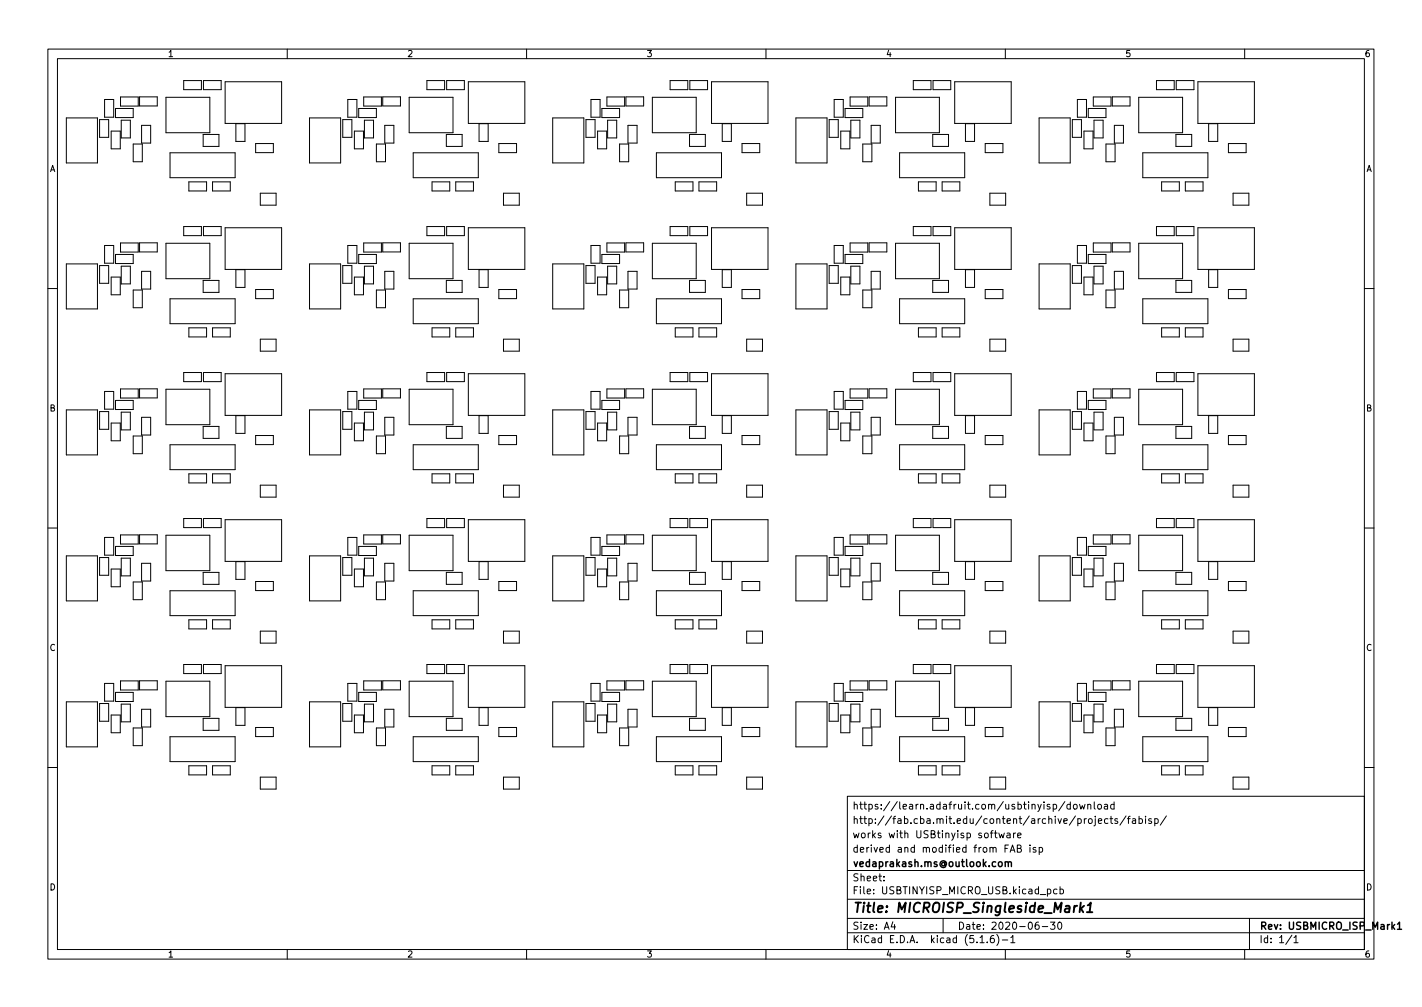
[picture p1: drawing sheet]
<svg xmlns="http://www.w3.org/2000/svg" width="297mm" height="210mm" viewBox="0 0 297 210" stroke-linecap="round" stroke-linejoin="round" font-family="sans-serif">
<defs><g id="words">
<text font-size="2.8" x="178" y="190.6">Title: MICROISP_Singleside_Mark1</text>
<g font-size="2.1">
<text x="178" y="172">http://fab.cba.mit.edu/content/archive/projects/fabisp/</text>
<text x="178" y="169">https://learn.adafruit.com/usbtinyisp/download</text>
<text x="178" y="178">derived and modified from FAB isp</text>
<text x="178" y="175">works with USBtinyisp software</text>
<text x="178" y="184">Sheet:</text>
<text x="178" y="181">vedaprakash.ms@outlook.com</text>
<text x="178" y="186.7">File: USBTINYISP_MICRO_USB.kicad_pcb</text>
<text x="178" y="196.9">KiCad E.D.A. kicad (5.1.6)-1</text>
<text x="178" y="194.1">Size: A4</text>
<text x="200" y="194.1">Date: 2020-06-30</text>
<text x="263" y="194.1">Rev: USBMICRO_ISP_Mark1</text>
<text x="263" y="196.9">Id: 1/1</text>
</g>
<g font-size="1.8">
<text x="35" y="11.9">1</text>
<text x="85" y="11.9">2</text>
<text x="135" y="11.9">3</text>
<text x="185" y="11.9">4</text>
<text x="235" y="11.9">5</text>
<text x="285" y="11.9">6</text>
<text x="10.3" y="35.9">A</text>
<text x="285.3" y="35.9">A</text>
<text x="10.3" y="85.9">B</text>
<text x="285.3" y="85.9">B</text>
<text x="10.3" y="135.9">C</text>
<text x="285.3" y="135.9">C</text>
<text x="10.3" y="185.9">D</text>
<text x="285.3" y="185.9">D</text>
<text x="35" y="199.9">1</text>
<text x="85" y="199.9">2</text>
<text x="135" y="199.9">3</text>
<text x="185" y="199.9">4</text>
<text x="235" y="199.9">5</text>
<text x="285" y="199.9">6</text>
</g>
</g></defs>
<g fill="none" stroke="#000" stroke-width=".21">
<path d="M10 10.2h277v190.1h-277zM12 12.2h273v186.1h-273zM38.4 16.8h3.7v1.9h-3.7zM42.5 16.8h3.7v1.9h-3.7zM47 17.1h11.8v8.7h-11.8zM60 10.2v2M89.2 16.8h3.7v1.9h-3.7zM93.3 16.8h3.7v1.9h-3.7zM97.8 17.1h11.8v8.7h-11.8zM110 10.2v2M140 16.8h3.7v1.9h-3.7zM144.1 16.8h3.7v1.9h-3.7z"/>
<path d="M148.6 17.1h11.8v8.7h-11.8zM160 10.2v2M190.8 16.8h3.7v1.9h-3.7zM194.9 16.8h3.7v1.9h-3.7zM199.4 17.1h11.8v8.7h-11.8zM210 10.2v2M241.6 16.8h3.7v1.9h-3.7zM245.7 16.8h3.7v1.9h-3.7zM250.2 17.1h11.8v8.7h-11.8zM260 10.2v2M13.9 24.6h6.5v9.4h-6.5zM20.8 25h1.9v3.7h-1.9z"/>
<path d="M21.8 20.8h1.9v3.7h-1.9zM23.2 27.4h1.9v3.7h-1.9zM24.1 22.6h3.7v1.9h-3.7zM25.2 20.2h3.7v1.9h-3.7zM25.3 25.1h1.9v3.7h-1.9zM27.8 30.1h1.9v3.7h-1.9zM29.2 20.2h3.7v1.9h-3.7zM29.6 26.2h1.9v3.7h-1.9zM34.7 20.3h9.1v7.4h-9.1zM35.5 31.9h13.6v5.2h-13.6zM39.5 38h3.7v1.9h-3.7zM42.4 28.1h3.3v2.5h-3.3z"/>
<path d="M44.4 38h3.7v1.9h-3.7zM49.3 25.8h1.9v3.7h-1.9zM53.4 30h3.7v1.9h-3.7zM64.7 24.6h6.5v9.4h-6.5zM71.6 25h1.9v3.7h-1.9zM72.7 20.8h1.9v3.7h-1.9zM74 27.4h1.9v3.7h-1.9zM74.9 22.6h3.7v1.9h-3.7zM76 20.2h3.7v1.9h-3.7zM76.1 25.1h1.9v3.7h-1.9zM78.6 30.1h1.9v3.7h-1.9zM80 20.2h3.7v1.9h-3.7z"/>
<path d="M80.4 26.2h1.9v3.7h-1.9zM85.5 20.3h9.1v7.4h-9.1zM86.3 31.9h13.6v5.2h-13.6zM90.3 38h3.7v1.9h-3.7zM93.2 28.1h3.3v2.5h-3.3zM95.2 38h3.7v1.9h-3.7zM100.1 25.8h1.9v3.7h-1.9zM104.2 30h3.7v1.9h-3.7zM115.5 24.6h6.5v9.4h-6.5zM122.4 25h1.9v3.7h-1.9zM123.5 20.8h1.9v3.7h-1.9zM124.8 27.4h1.9v3.7h-1.9z"/>
<path d="M125.7 22.6h3.7v1.9h-3.7zM126.8 20.2h3.7v1.9h-3.7zM126.9 25.1h1.9v3.7h-1.9zM129.4 30.1h1.9v3.7h-1.9zM130.8 20.2h3.7v1.9h-3.7zM131.2 26.2h1.9v3.7h-1.9zM136.3 20.3h9.1v7.4h-9.1zM137.1 31.9h13.6v5.2h-13.6zM141.1 38h3.7v1.9h-3.7zM144 28.1h3.3v2.5h-3.3zM146 38h3.7v1.9h-3.7zM150.9 25.8h1.9v3.7h-1.9z"/>
<path d="M155 30h3.7v1.9h-3.7zM166.3 24.6h6.5v9.4h-6.5zM173.2 25h1.9v3.7h-1.9zM174.3 20.8h1.9v3.7h-1.9zM175.6 27.4h1.9v3.7h-1.9zM176.5 22.6h3.7v1.9h-3.7zM177.6 20.2h3.7v1.9h-3.7zM177.7 25.1h1.9v3.7h-1.9zM180.2 30.1h1.9v3.7h-1.9zM181.6 20.2h3.7v1.9h-3.7zM182 26.2h1.9v3.7h-1.9zM187.1 20.3h9.1v7.4h-9.1z"/>
<path d="M187.9 31.9h13.6v5.2h-13.6zM191.9 38h3.7v1.9h-3.7zM194.8 28.1h3.3v2.5h-3.3zM196.8 38h3.7v1.9h-3.7zM201.7 25.8h1.9v3.7h-1.9zM205.8 30h3.7v1.9h-3.7zM217.1 24.6h6.5v9.4h-6.5zM224 25h1.9v3.7h-1.9zM225.1 20.8h1.9v3.7h-1.9zM226.4 27.4h1.9v3.7h-1.9zM227.3 22.6h3.7v1.9h-3.7zM228.4 20.2h3.7v1.9h-3.7z"/>
<path d="M228.5 25.1h1.9v3.7h-1.9zM231 30.1h1.9v3.7h-1.9zM232.4 20.2h3.7v1.9h-3.7zM232.8 26.2h1.9v3.7h-1.9zM237.9 20.3h9.1v7.4h-9.1zM238.7 31.9h13.6v5.2h-13.6zM242.7 38h3.7v1.9h-3.7zM245.6 28.1h3.3v2.5h-3.3zM247.6 38h3.7v1.9h-3.7zM252.5 25.8h1.9v3.7h-1.9zM256.6 30h3.7v1.9h-3.7zM13.9 55.1h6.5v9.4h-6.5z"/>
<path d="M20.8 55.5h1.9v3.7h-1.9zM21.8 51.3h1.9v3.7h-1.9zM23.2 57.9h1.9v3.7h-1.9zM24.1 53.1h3.7v1.9h-3.7zM25.2 50.7h3.7v1.9h-3.7zM25.3 55.6h1.9v3.7h-1.9zM29.2 50.7h3.7v1.9h-3.7zM29.6 56.7h1.9v3.7h-1.9zM34.7 50.8h9.1v7.4h-9.1zM38.4 47.3h3.7v1.9h-3.7zM42.4 58.6h3.3v2.5h-3.3zM42.5 47.3h3.7v1.9h-3.7z"/>
<path d="M47 47.6h11.8v8.7h-11.8zM49.3 56.3h1.9v3.7h-1.9zM54.4 40.3h3.3v2.5h-3.3zM64.7 55.1h6.5v9.4h-6.5zM71.6 55.5h1.9v3.7h-1.9zM72.7 51.3h1.9v3.7h-1.9zM74 57.9h1.9v3.7h-1.9zM74.9 53.1h3.7v1.9h-3.7zM76 50.7h3.7v1.9h-3.7zM76.1 55.6h1.9v3.7h-1.9zM80 50.7h3.7v1.9h-3.7zM80.4 56.7h1.9v3.7h-1.9z"/>
<path d="M85.5 50.8h9.1v7.4h-9.1zM89.2 47.3h3.7v1.9h-3.7zM93.2 58.6h3.3v2.5h-3.3zM93.3 47.3h3.7v1.9h-3.7zM97.8 47.6h11.8v8.7h-11.8zM100.1 56.3h1.9v3.7h-1.9zM105.2 40.3h3.3v2.5h-3.3zM115.5 55.1h6.5v9.4h-6.5zM122.4 55.5h1.9v3.7h-1.9zM123.5 51.3h1.9v3.7h-1.9zM124.8 57.9h1.9v3.7h-1.9zM125.7 53.1h3.7v1.9h-3.7z"/>
<path d="M126.8 50.7h3.7v1.9h-3.7zM126.9 55.6h1.9v3.7h-1.9zM130.8 50.7h3.7v1.9h-3.7zM131.2 56.7h1.9v3.7h-1.9zM136.3 50.8h9.1v7.4h-9.1zM140 47.3h3.7v1.9h-3.7zM144 58.6h3.3v2.5h-3.3zM144.1 47.3h3.7v1.9h-3.7zM148.6 47.6h11.8v8.7h-11.8zM150.9 56.3h1.9v3.7h-1.9zM156 40.3h3.3v2.5h-3.3zM166.3 55.1h6.5v9.4h-6.5z"/>
<path d="M173.2 55.5h1.9v3.7h-1.9zM174.3 51.3h1.9v3.7h-1.9zM175.6 57.9h1.9v3.7h-1.9zM176.5 53.1h3.7v1.9h-3.7zM177.6 50.7h3.7v1.9h-3.7zM177.7 55.6h1.9v3.7h-1.9zM181.6 50.7h3.7v1.9h-3.7zM182 56.7h1.9v3.7h-1.9zM187.1 50.8h9.1v7.4h-9.1zM190.8 47.3h3.7v1.9h-3.7zM194.8 58.6h3.3v2.5h-3.3zM194.9 47.3h3.7v1.9h-3.7z"/>
<path d="M199.4 47.6h11.8v8.7h-11.8zM201.7 56.3h1.9v3.7h-1.9zM206.8 40.3h3.3v2.5h-3.3zM217.1 55.1h6.5v9.4h-6.5zM224 55.5h1.9v3.7h-1.9zM225.1 51.3h1.9v3.7h-1.9zM226.4 57.9h1.9v3.7h-1.9zM227.3 53.1h3.7v1.9h-3.7zM228.4 50.7h3.7v1.9h-3.7zM228.5 55.6h1.9v3.7h-1.9zM232.4 50.7h3.7v1.9h-3.7zM232.8 56.7h1.9v3.7h-1.9z"/>
<path d="M237.9 50.8h9.1v7.4h-9.1zM241.6 47.3h3.7v1.9h-3.7zM245.6 58.6h3.3v2.5h-3.3zM245.7 47.3h3.7v1.9h-3.7zM250.2 47.6h11.8v8.7h-11.8zM252.5 56.3h1.9v3.7h-1.9zM257.6 40.3h3.3v2.5h-3.3zM10 60.2h2M27.8 60.6h1.9v3.7h-1.9zM35.5 62.4h13.6v5.2h-13.6zM38.4 77.8h3.7v1.9h-3.7zM39.5 68.5h3.7v1.9h-3.7z"/>
<path d="M42.5 77.8h3.7v1.9h-3.7zM44.4 68.5h3.7v1.9h-3.7zM47 78h11.8v8.7h-11.8zM53.4 60.5h3.7v1.9h-3.7zM54.4 70.8h3.3v2.5h-3.3zM78.6 60.6h1.9v3.7h-1.9zM86.3 62.4h13.6v5.2h-13.6zM89.2 77.8h3.7v1.9h-3.7zM90.3 68.5h3.7v1.9h-3.7zM93.3 77.8h3.7v1.9h-3.7zM95.2 68.5h3.7v1.9h-3.7zM97.8 78h11.8v8.7h-11.8z"/>
<path d="M104.2 60.5h3.7v1.9h-3.7zM105.2 70.8h3.3v2.5h-3.3zM129.4 60.6h1.9v3.7h-1.9zM137.1 62.4h13.6v5.2h-13.6zM140 77.8h3.7v1.9h-3.7zM141.1 68.5h3.7v1.9h-3.7zM144.1 77.8h3.7v1.9h-3.7zM146 68.5h3.7v1.9h-3.7zM148.6 78h11.8v8.7h-11.8zM155 60.5h3.7v1.9h-3.7zM156 70.8h3.3v2.5h-3.3zM180.2 60.6h1.9v3.7h-1.9z"/>
<path d="M187.9 62.4h13.6v5.2h-13.6zM190.8 77.8h3.7v1.9h-3.7zM191.9 68.5h3.7v1.9h-3.7zM194.9 77.8h3.7v1.9h-3.7zM196.8 68.5h3.7v1.9h-3.7zM199.4 78h11.8v8.7h-11.8zM205.8 60.5h3.7v1.9h-3.7zM206.8 70.8h3.3v2.5h-3.3zM231 60.6h1.9v3.7h-1.9zM238.7 62.4h13.6v5.2h-13.6zM241.6 77.8h3.7v1.9h-3.7zM242.7 68.5h3.7v1.9h-3.7z"/>
<path d="M245.7 77.8h3.7v1.9h-3.7zM247.6 68.5h3.7v1.9h-3.7zM250.2 78h11.8v8.7h-11.8zM256.6 60.5h3.7v1.9h-3.7zM257.6 70.8h3.3v2.5h-3.3zM285 60.2h2M13.9 85.6h6.5v9.4h-6.5zM20.8 85.9h1.9v3.7h-1.9zM21.8 81.7h1.9v3.7h-1.9zM23.2 88.3h1.9v3.7h-1.9zM24.1 83.6h3.7v1.9h-3.7zM25.2 81.2h3.7v1.9h-3.7z"/>
<path d="M25.3 86.1h1.9v3.7h-1.9zM27.8 91h1.9v3.7h-1.9zM29.2 81.2h3.7v1.9h-3.7zM29.6 87.1h1.9v3.7h-1.9zM34.7 81.3h9.1v7.4h-9.1zM35.5 92.9h13.6v5.2h-13.6zM39.5 98.9h3.7v1.9h-3.7zM42.4 89h3.3v2.5h-3.3zM44.4 98.9h3.7v1.9h-3.7zM49.3 86.8h1.9v3.7h-1.9zM53.4 90.9h3.7v1.9h-3.7zM64.7 85.6h6.5v9.4h-6.5z"/>
<path d="M71.6 85.9h1.9v3.7h-1.9zM72.7 81.7h1.9v3.7h-1.9zM74 88.3h1.9v3.7h-1.9zM74.9 83.6h3.7v1.9h-3.7zM76 81.2h3.7v1.9h-3.7zM76.1 86.1h1.9v3.7h-1.9zM78.6 91h1.9v3.7h-1.9zM80 81.2h3.7v1.9h-3.7zM80.4 87.1h1.9v3.7h-1.9zM85.5 81.3h9.1v7.4h-9.1zM86.3 92.9h13.6v5.2h-13.6zM90.3 98.9h3.7v1.9h-3.7z"/>
<path d="M93.2 89h3.3v2.5h-3.3zM95.2 98.9h3.7v1.9h-3.7zM100.1 86.8h1.9v3.7h-1.9zM104.2 90.9h3.7v1.9h-3.7zM115.5 85.6h6.5v9.4h-6.5zM122.4 85.9h1.9v3.7h-1.9zM123.5 81.7h1.9v3.7h-1.9zM124.8 88.3h1.9v3.7h-1.9zM125.7 83.6h3.7v1.9h-3.7zM126.8 81.2h3.7v1.9h-3.7zM126.9 86.1h1.9v3.7h-1.9zM129.4 91h1.9v3.7h-1.9z"/>
<path d="M130.8 81.2h3.7v1.9h-3.7zM131.2 87.1h1.9v3.7h-1.9zM136.3 81.3h9.1v7.4h-9.1zM137.1 92.9h13.6v5.2h-13.6zM141.1 98.9h3.7v1.9h-3.7zM144 89h3.3v2.5h-3.3zM146 98.9h3.7v1.9h-3.7zM150.9 86.8h1.9v3.7h-1.9zM155 90.9h3.7v1.9h-3.7zM166.3 85.6h6.5v9.4h-6.5zM173.2 85.9h1.9v3.7h-1.9zM174.3 81.7h1.9v3.7h-1.9z"/>
<path d="M175.6 88.3h1.9v3.7h-1.9zM176.5 83.6h3.7v1.9h-3.7zM177.6 81.2h3.7v1.9h-3.7zM177.7 86.1h1.9v3.7h-1.9zM180.2 91h1.9v3.7h-1.9zM181.6 81.2h3.7v1.9h-3.7zM182 87.1h1.9v3.7h-1.9zM187.1 81.3h9.1v7.4h-9.1zM187.9 92.9h13.6v5.2h-13.6zM191.9 98.9h3.7v1.9h-3.7zM194.8 89h3.3v2.5h-3.3zM196.8 98.9h3.7v1.9h-3.7z"/>
<path d="M201.7 86.8h1.9v3.7h-1.9zM205.8 90.9h3.7v1.9h-3.7zM217.1 85.6h6.5v9.4h-6.5zM224 85.9h1.9v3.7h-1.9zM225.1 81.7h1.9v3.7h-1.9zM226.4 88.3h1.9v3.7h-1.9zM227.3 83.6h3.7v1.9h-3.7zM228.4 81.2h3.7v1.9h-3.7zM228.5 86.1h1.9v3.7h-1.9zM231 91h1.9v3.7h-1.9zM232.4 81.2h3.7v1.9h-3.7zM232.8 87.1h1.9v3.7h-1.9z"/>
<path d="M237.9 81.3h9.1v7.4h-9.1zM238.7 92.9h13.6v5.2h-13.6zM242.7 98.9h3.7v1.9h-3.7zM245.6 89h3.3v2.5h-3.3zM247.6 98.9h3.7v1.9h-3.7zM252.5 86.8h1.9v3.7h-1.9zM256.6 90.9h3.7v1.9h-3.7zM10 110.2h2M13.9 116.1h6.5v9.4h-6.5zM20.8 116.4h1.9v3.7h-1.9zM21.8 112.2h1.9v3.7h-1.9zM23.2 118.8h1.9v3.7h-1.9z"/>
<path d="M24.1 114.1h3.7v1.9h-3.7zM25.2 111.7h3.7v1.9h-3.7zM25.3 116.5h1.9v3.7h-1.9zM29.2 111.7h3.7v1.9h-3.7zM29.6 117.6h1.9v3.7h-1.9zM34.7 111.8h9.1v7.4h-9.1zM38.4 108.3h3.7v1.9h-3.7zM42.4 119.5h3.3v2.5h-3.3zM42.5 108.3h3.7v1.9h-3.7zM47 108.5h11.8v8.7h-11.8zM49.3 117.3h1.9v3.7h-1.9zM54.4 101.3h3.3v2.5h-3.3z"/>
<path d="M64.7 116.1h6.5v9.4h-6.5zM71.6 116.4h1.9v3.7h-1.9zM72.7 112.2h1.9v3.7h-1.9zM74 118.8h1.9v3.7h-1.9zM74.9 114.1h3.7v1.9h-3.7zM76 111.7h3.7v1.9h-3.7zM76.1 116.5h1.9v3.7h-1.9zM80 111.7h3.7v1.9h-3.7zM80.4 117.6h1.9v3.7h-1.9zM85.5 111.8h9.1v7.4h-9.1zM89.2 108.3h3.7v1.9h-3.7zM93.2 119.5h3.3v2.5h-3.3z"/>
<path d="M93.3 108.3h3.7v1.9h-3.7zM97.8 108.5h11.8v8.7h-11.8zM100.1 117.3h1.9v3.7h-1.9zM105.2 101.3h3.3v2.5h-3.3zM115.5 116.1h6.5v9.4h-6.5zM122.4 116.4h1.9v3.7h-1.9zM123.5 112.2h1.9v3.7h-1.9zM124.8 118.8h1.9v3.7h-1.9zM125.7 114.1h3.7v1.9h-3.7zM126.8 111.7h3.7v1.9h-3.7zM126.9 116.5h1.9v3.7h-1.9zM130.8 111.7h3.7v1.9h-3.7z"/>
<path d="M131.2 117.6h1.9v3.7h-1.9zM136.3 111.8h9.1v7.4h-9.1zM140 108.3h3.7v1.9h-3.7zM144 119.5h3.3v2.5h-3.3zM144.1 108.3h3.7v1.9h-3.7zM148.6 108.5h11.8v8.7h-11.8zM150.9 117.3h1.9v3.7h-1.9zM156 101.3h3.3v2.5h-3.3zM166.3 116.1h6.5v9.4h-6.5zM173.2 116.4h1.9v3.7h-1.9zM174.3 112.2h1.9v3.7h-1.9zM175.6 118.8h1.9v3.7h-1.9z"/>
<path d="M176.5 114.1h3.7v1.9h-3.7zM177.6 111.7h3.7v1.9h-3.7zM177.7 116.5h1.9v3.7h-1.9zM181.6 111.7h3.7v1.9h-3.7zM182 117.6h1.9v3.7h-1.9zM187.1 111.8h9.1v7.4h-9.1zM190.8 108.3h3.7v1.9h-3.7zM194.8 119.5h3.3v2.5h-3.3zM194.9 108.3h3.7v1.9h-3.7zM199.4 108.5h11.8v8.7h-11.8zM201.7 117.3h1.9v3.7h-1.9zM206.8 101.3h3.3v2.5h-3.3z"/>
<path d="M217.1 116.1h6.5v9.4h-6.5zM224 116.4h1.9v3.7h-1.9zM225.1 112.2h1.9v3.7h-1.9zM226.4 118.8h1.9v3.7h-1.9zM227.3 114.1h3.7v1.9h-3.7zM228.4 111.7h3.7v1.9h-3.7zM228.5 116.5h1.9v3.7h-1.9zM232.4 111.7h3.7v1.9h-3.7zM232.8 117.6h1.9v3.7h-1.9zM237.9 111.8h9.1v7.4h-9.1zM241.6 108.3h3.7v1.9h-3.7zM245.6 119.5h3.3v2.5h-3.3z"/>
<path d="M245.7 108.3h3.7v1.9h-3.7zM250.2 108.5h11.8v8.7h-11.8zM252.5 117.3h1.9v3.7h-1.9zM257.6 101.3h3.3v2.5h-3.3zM285 110.2h2M27.8 121.5h1.9v3.7h-1.9zM35.5 123.3h13.6v5.2h-13.6zM38.4 138.7h3.7v1.9h-3.7zM39.5 129.4h3.7v1.9h-3.7zM42.5 138.7h3.7v1.9h-3.7zM44.4 129.4h3.7v1.9h-3.7zM47 139h11.8v8.7h-11.8z"/>
<path d="M53.4 121.4h3.7v1.9h-3.7zM54.4 131.8h3.3v2.5h-3.3zM78.6 121.5h1.9v3.7h-1.9zM86.3 123.3h13.6v5.2h-13.6zM89.2 138.7h3.7v1.9h-3.7zM90.3 129.4h3.7v1.9h-3.7zM93.3 138.7h3.7v1.9h-3.7zM95.2 129.4h3.7v1.9h-3.7zM97.8 139h11.8v8.7h-11.8zM104.2 121.4h3.7v1.9h-3.7zM105.2 131.8h3.3v2.5h-3.3zM129.4 121.5h1.9v3.7h-1.9z"/>
<path d="M137.1 123.3h13.6v5.2h-13.6zM140 138.7h3.7v1.9h-3.7zM141.1 129.4h3.7v1.9h-3.7zM144.1 138.7h3.7v1.9h-3.7zM146 129.4h3.7v1.9h-3.7zM148.6 139h11.8v8.7h-11.8zM155 121.4h3.7v1.9h-3.7zM156 131.8h3.3v2.5h-3.3zM180.2 121.5h1.9v3.7h-1.9zM187.9 123.3h13.6v5.2h-13.6zM190.8 138.7h3.7v1.9h-3.7zM191.9 129.4h3.7v1.9h-3.7z"/>
<path d="M194.9 138.7h3.7v1.9h-3.7zM196.8 129.4h3.7v1.9h-3.7zM199.4 139h11.8v8.7h-11.8zM205.8 121.4h3.7v1.9h-3.7zM206.8 131.8h3.3v2.5h-3.3zM231 121.5h1.9v3.7h-1.9zM238.7 123.3h13.6v5.2h-13.6zM241.6 138.7h3.7v1.9h-3.7zM242.7 129.4h3.7v1.9h-3.7zM245.7 138.7h3.7v1.9h-3.7zM247.6 129.4h3.7v1.9h-3.7zM250.2 139h11.8v8.7h-11.8z"/>
<path d="M256.6 121.4h3.7v1.9h-3.7zM257.6 131.8h3.3v2.5h-3.3zM13.9 146.5h6.5v9.4h-6.5zM20.8 146.9h1.9v3.7h-1.9zM21.8 142.7h1.9v3.7h-1.9zM23.2 149.3h1.9v3.7h-1.9zM24.1 144.6h3.7v1.9h-3.7zM25.2 142.2h3.7v1.9h-3.7zM25.3 147h1.9v3.7h-1.9zM27.8 152h1.9v3.7h-1.9zM29.2 142.1h3.7v1.9h-3.7zM29.6 148.1h1.9v3.7h-1.9z"/>
<path d="M34.7 142.2h9.1v7.4h-9.1zM35.5 153.8h13.6v5.2h-13.6zM39.5 159.9h3.7v1.9h-3.7zM42.4 150h3.3v2.5h-3.3zM44.4 159.9h3.7v1.9h-3.7zM49.3 147.7h1.9v3.7h-1.9zM53.4 151.9h3.7v1.9h-3.7zM64.7 146.5h6.5v9.4h-6.5zM71.6 146.9h1.9v3.7h-1.9zM72.7 142.7h1.9v3.7h-1.9zM74 149.3h1.9v3.7h-1.9zM74.9 144.6h3.7v1.9h-3.7z"/>
<path d="M76 142.2h3.7v1.9h-3.7zM76.1 147h1.9v3.7h-1.9zM78.6 152h1.9v3.7h-1.9zM80 142.1h3.7v1.9h-3.7zM80.4 148.1h1.9v3.7h-1.9zM85.5 142.2h9.1v7.4h-9.1zM86.3 153.8h13.6v5.2h-13.6zM90.3 159.9h3.7v1.9h-3.7zM93.2 150h3.3v2.5h-3.3zM95.2 159.9h3.7v1.9h-3.7zM100.1 147.7h1.9v3.7h-1.9zM104.2 151.9h3.7v1.9h-3.7z"/>
<path d="M115.5 146.5h6.5v9.4h-6.5zM122.4 146.9h1.9v3.7h-1.9zM123.5 142.7h1.9v3.7h-1.9zM124.8 149.3h1.9v3.7h-1.9zM125.7 144.6h3.7v1.9h-3.7zM126.8 142.2h3.7v1.9h-3.7zM126.9 147h1.9v3.7h-1.9zM129.4 152h1.9v3.7h-1.9zM130.8 142.1h3.7v1.9h-3.7zM131.2 148.1h1.9v3.7h-1.9zM136.3 142.2h9.1v7.4h-9.1zM137.1 153.8h13.6v5.2h-13.6z"/>
<path d="M141.1 159.9h3.7v1.9h-3.7zM144 150h3.3v2.5h-3.3zM146 159.9h3.7v1.9h-3.7zM150.9 147.7h1.9v3.7h-1.9zM155 151.9h3.7v1.9h-3.7zM166.3 146.5h6.5v9.4h-6.5zM173.2 146.9h1.9v3.7h-1.9zM174.3 142.7h1.9v3.7h-1.9zM175.6 149.3h1.9v3.7h-1.9zM176.5 144.6h3.7v1.9h-3.7zM177.6 142.2h3.7v1.9h-3.7zM177.7 147h1.9v3.7h-1.9z"/>
<path d="M180.2 152h1.9v3.7h-1.9zM181.6 142.1h3.7v1.9h-3.7zM182 148.1h1.9v3.7h-1.9zM187.1 142.2h9.1v7.4h-9.1zM187.9 153.8h13.6v5.2h-13.6zM191.9 159.9h3.7v1.9h-3.7zM194.8 150h3.3v2.5h-3.3zM196.8 159.9h3.7v1.9h-3.7zM201.7 147.7h1.9v3.7h-1.9zM205.8 151.9h3.7v1.9h-3.7zM217.1 146.5h6.5v9.4h-6.5zM224 146.9h1.9v3.7h-1.9z"/>
<path d="M225.1 142.7h1.9v3.7h-1.9zM226.4 149.3h1.9v3.7h-1.9zM227.3 144.6h3.7v1.9h-3.7zM228.4 142.2h3.7v1.9h-3.7zM228.5 147h1.9v3.7h-1.9zM231 152h1.9v3.7h-1.9zM232.4 142.1h3.7v1.9h-3.7zM232.8 148.1h1.9v3.7h-1.9zM237.9 142.2h9.1v7.4h-9.1zM238.7 153.8h13.6v5.2h-13.6zM242.7 159.9h3.7v1.9h-3.7zM245.6 150h3.3v2.5h-3.3z"/>
<path d="M247.6 159.9h3.7v1.9h-3.7zM252.5 147.7h1.9v3.7h-1.9zM256.6 151.9h3.7v1.9h-3.7zM10 160.2h2M54.4 162.3h3.3v2.5h-3.3zM105.2 162.3h3.3v2.5h-3.3zM156 162.3h3.3v2.5h-3.3zM177 166.3h108v32h-108zM206.8 162.3h3.3v2.5h-3.3zM207.7 173.9h.6M207.9 173.4v1.3l.4 .2M208.6 173.9l.3 1 .3-.7 .3 .7 .3-1"/>
<path d="M210.4 174h.5l.1 .9M211 177.9l.5-1.5 .5 1.5M211 174.3l-.5 .1-.2 .2 .2 .3h.5M211.1 177.5h.8M211.7 173.9v1M212.1 173.9l-.4 .3M212.5 177.1h.6l.2-.2-.1-.3-.7-.2v1.5h.6l.2-.1 .1-.4-.4-.3M212.6 174.4l.7-.1-.1-.3-.4-.1-.2 .2v.8h.6M215.1 176.4v.2M215.1 176.9v1M216.4 177l-.4-.1-.2 .2 .1 .3 .5 .1v.4h-.6M217.1 177l.4-.1 .3 .3-.2 .7h-.5"/>
<path d="M217.1 176.9v1.5M222.4 167.4l-1.3 1.9M223.6 168l-.5-.1-.2 .3 .1 .7h.6M223.6 167.4v1.5M224.4 168l.3-.1 .3 .3v.4l-.3 .3h-.3l-.2-.3zM225.5 167.9l.3 1 .3-.7 .3 .7 .2-1M227.2 168.1l.2-.2 .4 .1 .1 .9M227.2 167.9v1M227.5 171l.4-.1 .2 .3v.4l-.2 .3h-.4l-.1-.3zM228.6 167.4v1.3l.2 .2M228.8 170.9v1.3l-.3 .2M228.8 170.4v.2"/>
<path d="M229.4 171.4l.7-.1v-.3l-.5-.1-.2 .2 .1 .8h.6M229.4 168l.4-.1 .3 .3v.4l-.3 .3h-.4l-.1-.3zM230.7 168h.6l.1 .9M231.4 168.3l-.5 .1-.3 .2 .3 .3h.5M231.4 171l-.4-.1-.3 .3 .2 .7h.5M231.9 170.9h.5M232.1 170.4v1.3l.3 .2M232.7 168l-.4-.1-.3 .3 .1 .7h.6M232.7 167.4v1.5M233.4 171l-.3-.1-.2 .2v.3l.5 .1v.4h-.5M235.2 170.4l-1.3 1.9M235.5 170.9h.6"/>
<path d="M236.1 170.4l-.4 .2v1.3M236.6 171h.5l.1 .9M237.2 171.3l-.5 .1-.2 .2 .2 .3h.5M237.9 171l.5-.1 .2 .3-.1 .7h-.6M237.9 170.4v1.5M239.3 170.4v.2M239.3 170.9v1M240.5 171l-.4-.1-.2 .2 .1 .3 .5 .1v.4h-.6M241.2 171l.4-.1 .3 .3-.1 .7h-.6M241.2 170.9v1.5M243.6 170.4l-1.2 1.9M257.6 162.3h3.3v2.5h-3.3z"/>
<path d="M285 160.2h2M60 198.3v2M110 198.3v2M160 198.3v2M177 194.8h108M177 191.8h108M177 187.8h108M177 181.8h108M184.6 183.8v.1M184.6 183v.1M186.5 192.5l-.4 1h1M186.9 193v1"/>
<path d="M197 191.8v3M204.7 195.8l.4-.5v1.5M204.7 196.8h.9M206.2 196.7v.1M207.6 195.3l-.5 .1a1.01 1.01 0 0 0 0 1.4l.5-.1 .1-.5-.3-.3-.4 .1-.1 .2M208.2 195.1a1.72 1.72 0 0 1 0 2.3M209.4 196.3h1.1M210 198.3v2M211.1 195.8l.5-.5v1.5M211.1 196.8h.9M216.9 192.5l-.4 .1a1.01 1.01 0 0 0 0 1.4l.5-.1 .1-.5-.3-.3-.4 .1-.2 .2M217.7 193.5h1.2"/>
<path d="M218.8 185.7l.4-.1 .3 .3-.1 .7h-.6M219.4 192.5h1l-.5 .6 .4 .1v.7l-.2 .1-.7-.1M220.8 185.7l-.4-.1-.3 .3 .1 .7h.6M221.1 192.6l.2-.1a.8 .8 0 0 1 .5 .8 .8 .8 0 0 1-.5 .7 1 1 0 0 1-.2-1.4zM221.4 185.7l.5-.1 .2 .3-.1 .7h-.6M221.4 185.1v1.5M260 198.3v2M261 191.8v6.5M269.9 195.3l-1.3 1.9M270.3 195.8l.4-.5v1.5M270.3 196.8h.8"/>
</g>
<path d="M210 179.9v1M210 180.1l.2-.2 .4 .1v.9M210.6 180.1l.2-.2 .4 .1 .1 .9M291.9 193l.4-.5v1.5M291.9 194h.9" fill="none" stroke="#000" stroke-width=".3"/>
<path d="M225.8 188.5l-.3 2M225.8 189.7l.5 .8M226.4 189.1l-.8 .8M227 190.5h1.2M227.2 189l.7-.5-.3 2" fill="none" stroke="#000" stroke-width=".4"/>
<use href="#words"/>
</svg>
